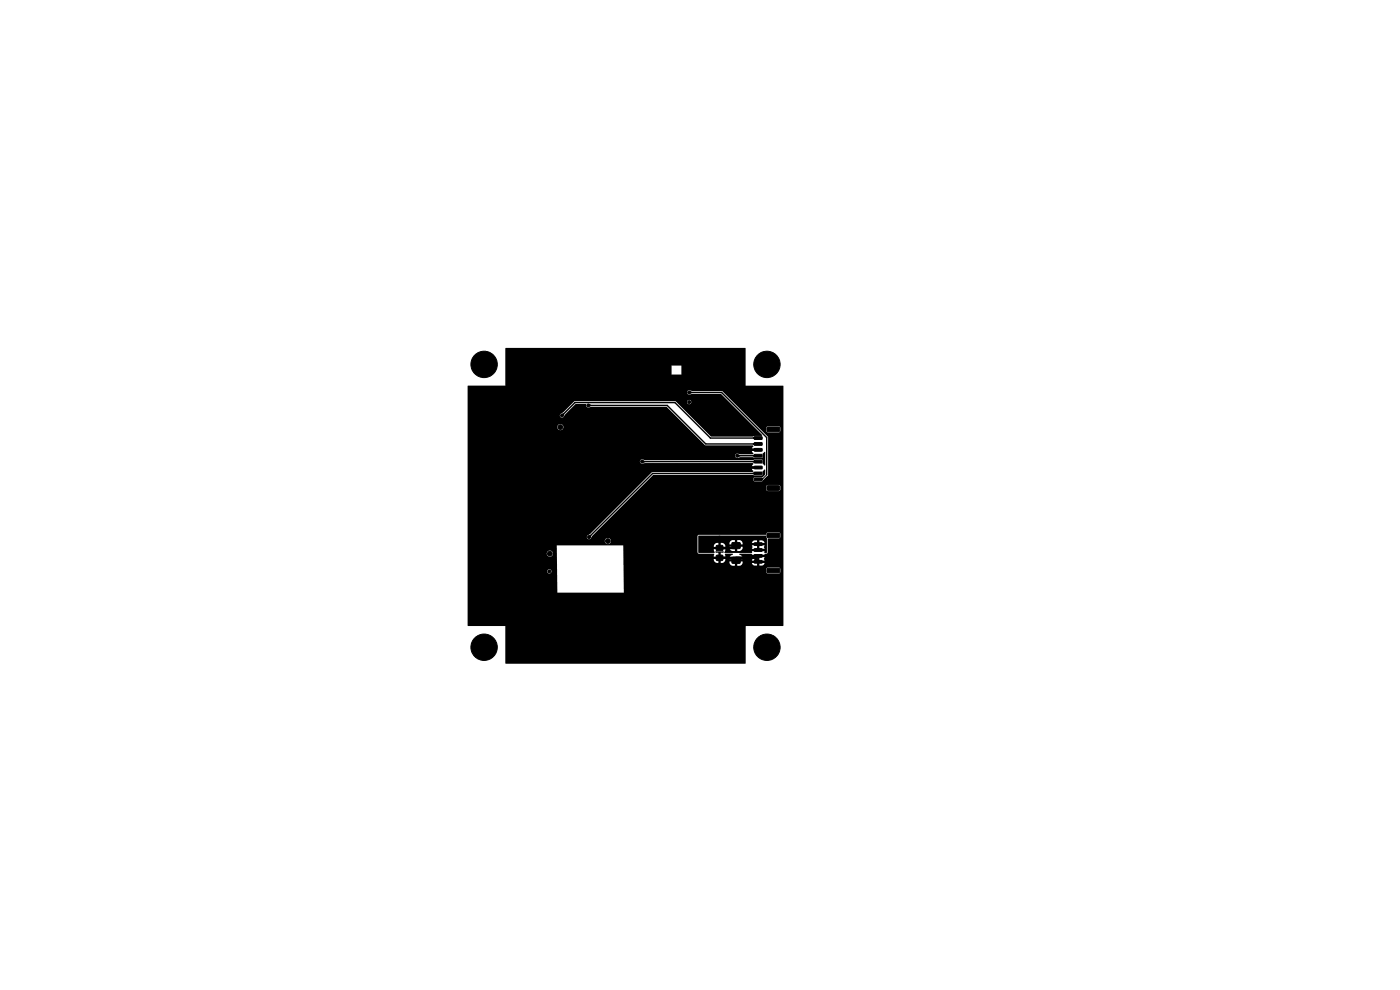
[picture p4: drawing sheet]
<svg xmlns="http://www.w3.org/2000/svg" width="297mm" height="210mm" viewBox="0 0 297 210" stroke-linecap="round" stroke-linejoin="round" font-family="sans-serif">
<g fill="#000" stroke="#000" stroke-width=".21">
<path d="M160 92.7l1.6-.1 .1 .5-1.6 .1zM160 93.9h1.6l.1 .5-1.6 .1zM160 95.2l1.6-.1 .1 .5-1.6 .1zM160 96.4h1.6l.1 .5-1.6 .1zM160 97.7l1.6-.1 .1 .5-1.6 .1zM160 98.9h1.6l.1 .5-1.6 .1zM162.8 90.6h2.4l.2 .2v.6l-.3 .2h-2.2l-.2-.3zM152 115.7h1.3v1.1h-1.3zM152 117.8h1.3v1h-1.3zM155.3 115.1h1.7v1.2h-1.7zM155.3 118.3h1.7v1.1h-1.7zM160 100.2l1.6-.1 .1 .5-1.6 .1z"/>
<path d="M160 101.4h1.6l.1 .5-1.6 .1zM160 115.2l1.6-.1 .1 .5-1.6 .1zM160 116.4h1.6l.1 .5-1.6 .1zM160 117.7l1.6-.1 .1 .5-1.6 .1zM160 118.9h1.6l.1 .5-1.6 .1zM162.8 103.1l2.4-.1 .2 .3v.6l-.3 .1h-2.2l-.2-.2zM162.8 113.1h2.4l.2 .2v.6l-.2 .2h-2.3l-.2-.3zM162.8 120.6l2.4-.1 .2 .3v.6l-.2 .1h-2.3l-.2-.2z"/>
<circle cx="102.7" cy="77.3" r="2.8"/>
<circle cx="108.7" cy="75.1" r=".3"/>
<circle cx="110.6" cy="77.4" r=".3"/>
<circle cx="112.9" cy="75.1" r=".3"/>
<circle cx="115.6" cy="77.4" r=".3"/>
<circle cx="117.6" cy="75.1" r=".3"/>
<circle cx="120.6" cy="77.4" r=".3"/>
<circle cx="123.4" cy="74.8" r=".3"/>
<circle cx="124.9" cy="77.4" r=".5"/>
<circle cx="127.5" cy="74.9" r=".3"/>
<circle cx="132.3" cy="74.8" r=".3"/>
<circle cx="136.2" cy="74.8" r=".3"/>
<circle cx="137" cy="79.6" r=".3"/>
<circle cx="137" cy="77.4" r=".3"/>
<circle cx="139.7" cy="74.9" r=".3"/>
<circle cx="143" cy="74.9" r=".3"/>
<circle cx="143.5" cy="77" r=".3"/>
<circle cx="146.1" cy="75" r=".3"/>
<circle cx="146.1" cy="79.9" r=".3"/>
<circle cx="146.1" cy="77" r=".3"/>
<circle cx="150.2" cy="76.7" r=".3"/>
<circle cx="153.5" cy="76.7" r=".3"/>
<circle cx="155.9" cy="76.6" r=".3"/>
<circle cx="156.3" cy="79.9" r=".3"/>
<circle cx="162.7" cy="77.3" r="2.8"/>
<circle cx="103.3" cy="83.7" r=".3"/>
<circle cx="103.4" cy="88.9" r=".3"/>
<circle cx="103.5" cy="93.8" r=".3"/>
<circle cx="103.5" cy="98.8" r=".3"/>
<circle cx="108.3" cy="83.7" r=".3"/>
<circle cx="108.4" cy="88.9" r=".3"/>
<circle cx="108.5" cy="98.8" r=".3"/>
<circle cx="108.5" cy="93.8" r=".3"/>
<circle cx="113.3" cy="83.7" r=".3"/>
<circle cx="113.4" cy="88.9" r=".3"/>
<circle cx="113.5" cy="93.8" r=".3"/>
<circle cx="113.5" cy="98.8" r=".3"/>
<circle cx="114" cy="80.5" r=".3"/>
<circle cx="117.5" cy="86" r=".3"/>
<circle cx="118.5" cy="98.8" r=".3"/>
<circle cx="118.9" cy="93.3" r=".5"/>
<circle cx="118.9" cy="90.6" r=".5"/>
<circle cx="119.2" cy="88.1" r=".3"/>
<circle cx="119.6" cy="82.7" r=".3"/>
<circle cx="123.5" cy="98.8" r=".3"/>
<circle cx="124.2" cy="81" r=".3"/>
<circle cx="124.8" cy="86" r=".3"/>
<circle cx="128.5" cy="93.8" r=".3"/>
<circle cx="128.5" cy="98.8" r=".3"/>
<circle cx="133.5" cy="93.8" r=".3"/>
<circle cx="136.2" cy="97.9" r=".3"/>
<circle cx="138.5" cy="98.8" r=".3"/>
<circle cx="138.5" cy="93.8" r=".3"/>
<circle cx="143.5" cy="81.7" r=".3"/>
<circle cx="143.5" cy="98.8" r=".3"/>
<circle cx="143.5" cy="93.8" r=".3"/>
<circle cx="143.5" cy="80" r=".3"/>
<circle cx="146.1" cy="81.7" r=".3"/>
<circle cx="146.2" cy="83.3" r=".3"/>
<circle cx="146.2" cy="85.3" r=".3"/>
<circle cx="147.9" cy="94.3" r=".3"/>
<circle cx="148.5" cy="98.8" r=".3"/>
<circle cx="150.1" cy="80.1" r=".3"/>
<circle cx="153.4" cy="80.2" r=".3"/>
<circle cx="156.4" cy="96.7" r=".3"/>
<circle cx="157.8" cy="99.2" r=".3"/>
<circle cx="157.9" cy="95.4" r=".3"/>
<circle cx="158.7" cy="83.4" r=".3"/>
<circle cx="159.5" cy="87.3" r=".3"/>
<circle cx="163.7" cy="83.4" r=".3"/>
<circle cx="164.5" cy="87.3" r=".3"/>
<circle cx="103.5" cy="118.8" r=".3"/>
<circle cx="103.5" cy="103.8" r=".3"/>
<circle cx="103.5" cy="113.8" r=".3"/>
<circle cx="103.5" cy="108.8" r=".3"/>
<circle cx="108.5" cy="118.8" r=".3"/>
<circle cx="108.5" cy="103.8" r=".3"/>
<circle cx="108.5" cy="113.8" r=".3"/>
<circle cx="108.5" cy="108.8" r=".3"/>
<circle cx="113.5" cy="103.8" r=".3"/>
<circle cx="113.5" cy="108.8" r=".3"/>
<circle cx="113.5" cy="113.8" r=".3"/>
<circle cx="113.5" cy="118.8" r=".3"/>
<circle cx="116.6" cy="117.4" r=".5"/>
<circle cx="118.5" cy="103.8" r=".3"/>
<circle cx="118.5" cy="108.8" r=".3"/>
<circle cx="118.5" cy="113.8" r=".3"/>
<circle cx="123.5" cy="103.8" r=".3"/>
<circle cx="124.9" cy="113.9" r=".3"/>
<circle cx="127.4" cy="102.4" r=".3"/>
<circle cx="129" cy="114.8" r=".5"/>
<circle cx="133.3" cy="117.3" r=".5"/>
<circle cx="133.5" cy="108.8" r=".3"/>
<circle cx="133.5" cy="103.8" r=".3"/>
<circle cx="134.2" cy="113.4" r=".3"/>
<circle cx="138.5" cy="118.8" r=".3"/>
<circle cx="138.5" cy="103.8" r=".3"/>
<circle cx="138.5" cy="108.8" r=".3"/>
<circle cx="138.5" cy="113.8" r=".3"/>
<circle cx="143.5" cy="108.8" r=".3"/>
<circle cx="143.5" cy="103.8" r=".3"/>
<circle cx="143.5" cy="113.8" r=".3"/>
<circle cx="143.5" cy="118.8" r=".3"/>
<circle cx="148.5" cy="103.8" r=".3"/>
<circle cx="148.5" cy="108.8" r=".3"/>
<circle cx="150.2" cy="118.4" r=".5"/>
<circle cx="150.6" cy="116.2" r=".5"/>
<circle cx="152.7" cy="114.2" r=".5"/>
<circle cx="153.7" cy="108.8" r=".3"/>
<circle cx="153.8" cy="103.8" r=".3"/>
<circle cx="158.5" cy="103.7" r=".3"/>
<circle cx="158.9" cy="108.8" r=".3"/>
<circle cx="163.4" cy="107" r=".3"/>
<circle cx="163.4" cy="110.7" r=".3"/>
<circle cx="102.7" cy="137.3" r="2.8"/>
<circle cx="103.5" cy="128.8" r=".3"/>
<circle cx="103.5" cy="123.8" r=".3"/>
<circle cx="108.5" cy="128.8" r=".3"/>
<circle cx="108.5" cy="133.8" r=".3"/>
<circle cx="108.5" cy="138.8" r=".3"/>
<circle cx="108.5" cy="123.8" r=".3"/>
<circle cx="113.5" cy="128.8" r=".3"/>
<circle cx="113.5" cy="133.8" r=".3"/>
<circle cx="113.5" cy="138.8" r=".3"/>
<circle cx="113.5" cy="123.8" r=".3"/>
<circle cx="116.5" cy="121.2" r=".3"/>
<circle cx="117.5" cy="120.2" r=".5"/>
<circle cx="118.5" cy="133.8" r=".3"/>
<circle cx="118.5" cy="128.8" r=".3"/>
<circle cx="118.5" cy="138.8" r=".3"/>
<circle cx="123.5" cy="138.8" r=".3"/>
<circle cx="123.5" cy="128.8" r=".3"/>
<circle cx="123.5" cy="133.8" r=".3"/>
<circle cx="128.4" cy="126.7" r=".5"/>
<circle cx="128.5" cy="128.8" r=".3"/>
<circle cx="128.5" cy="133.8" r=".3"/>
<circle cx="128.5" cy="138.8" r=".3"/>
<circle cx="133.5" cy="138.8" r=".3"/>
<circle cx="133.5" cy="128.8" r=".3"/>
<circle cx="133.5" cy="133.8" r=".3"/>
<circle cx="133.5" cy="123.8" r=".3"/>
<circle cx="138.5" cy="138.8" r=".3"/>
<circle cx="138.5" cy="128.8" r=".3"/>
<circle cx="138.5" cy="133.8" r=".3"/>
<circle cx="138.5" cy="123.8" r=".3"/>
<circle cx="143.5" cy="138.8" r=".3"/>
<circle cx="143.5" cy="133.8" r=".3"/>
<circle cx="143.5" cy="128.8" r=".3"/>
<circle cx="143.5" cy="123.8" r=".3"/>
<circle cx="148.5" cy="128.8" r=".3"/>
<circle cx="148.5" cy="133.8" r=".3"/>
<circle cx="148.5" cy="138.8" r=".3"/>
<circle cx="148.5" cy="123.8" r=".3"/>
<circle cx="152.7" cy="120.4" r=".5"/>
<circle cx="154.6" cy="134.5" r=".3"/>
<circle cx="155" cy="128.5" r=".3"/>
<circle cx="155.1" cy="123.4" r=".3"/>
<circle cx="155.6" cy="138.4" r=".3"/>
<circle cx="158.2" cy="121.8" r=".3"/>
<circle cx="159.1" cy="125.2" r=".3"/>
<circle cx="162.4" cy="129.7" r=".3"/>
<circle cx="162.7" cy="137.3" r="2.8"/>
<circle cx="163.3" cy="125.3" r=".3"/>
</g>
<path d="M157.8 99.2h3.1M157.9 95.4h2.9M150.6 116.2h.1M152.7 116.3h3.5M160 118.3l.9 .9M160.9 117.9l-.5 .4h-7.7" fill="none" stroke="#000" stroke-width=".5"/>
<path d="M119.2 88.2l2.8-2.8h21.2l7.5 7.5h10.2M124.8 86h16.7l8.2 8.2h11.2M136.2 97.9h24.7M146.2 83.3h6.9l9.5 9.5v7.9M156.8 96.7h4.1M157.8 99.2h.1M160.8 95.4h.1M160.9 100.4h-22.4l-13.6 13.5" fill="none" stroke="#000" stroke-width=".3"/>
<path d="M136.2 97.9h.1M156.4 96.7h.4M156.8 96.7h.1M162.6 100.7l-.9 1h-.8" fill="none" stroke="#000" stroke-width=".21"/>
<g fill="#000">
<path d="M99.2 81.9l8-.1v-2.3h37.4v-1.9h-2.1v1.9h-35.3v-5.6l.1-.1h50.8l.1 .1v7.9l8 .1v50.8l-.1 .1h-7.9l-.1 8h-50.8l-.1-8-8-.1v-11.5h16.9v.1a.45 .45 0 0 0 .7 .3 .45 .45 0 0 0 0-.8 .45 .45 0 0 0-.7 .4h-16.9v-3.7h16.8v.1a.65 .65 0 0 0 1.1 .3 .65 .65 0 0 0-.2-1.1 .65 .65 0 0 0-.9 .7h-16.8v-1.8h18.9l.1 10h14.1v-5h30.3v.7l.2 .3h2.4l.3-.3v-.8l-.3-.2h-2.3l-.3 .3h-30.3v-2l19.1 .1a1.06 1.06 0 0 0 1.5 .6l1.9-.1 .1 .4 .6 .3h1.5l.3-.1 .2-.5h2l.1 .3 .4 .3h1.7l.4-.3 .1-.3h-1.1v.6h-.5v-.6h-3.1l.1-.3h-1.2v.9h-.5v-.9h-1.1v.2h-1.3l.3-.3 .1-.4h-1v.8h-.5v-.8h-1v.1h-19.1l-.1-3h-33v-.9h29.1a.65 .65 0 0 0 1 .5 .65 .65 0 0 0 0-1.1 .65 .65 0 0 0-1 .5v.1h-29.1v-24.1h19a.65 .65 0 0 0 1 .5 .65 .65 0 0 0 0-1.2 .65 .65 0 0 0-1 .5v.2h-19v-2.6h19.6a.45 .45 0 0 0 .3 .5 .45 .45 0 0 0 .5-.2l.3-.5 2.2-2.2h2.1l.2 .2a.45 .45 0 0 0 .5 .5l.5-.1h16l8.2 8.2h10l.2 .2-.3 .5h1.3v.5h-1.3l.3 .5-.1 .2h-2.6l-.6-.2a.45 .45 0 0 0-.6 .5 .45 .45 0 0 0 .6 .4l.6-.1h2.5l.5 .1h1.5l.2-.2v-.7l.4-.4 .1 2.8-.2 .1-.3-.3v-.7l-.2-.2h-1.5l-.5 .1h-22.7l-.5-.1a.45 .45 0 0 0-.7 .4 .45 .45 0 0 0 .6 .4l.5-.1h22.8l.2 .2-.3 .5h1.2l.2 .4-.2 .1h-1.2l.3 .5-.2 .2h-21.3l-13.1 13.2-.5 .2a.46 .46 0 0 0 0 .8 .46 .46 0 0 0 .7-.2l.2-.4h22.4v3.5l.1 .2h3.3l.1 .2-.1 .5h1v-.9l-.5 .1-.1-.4h1.6l.1 .3h-.6v.9h1l-.1-.5 .1-.1h1.5v.2a.77 .77 0 0 0-.6 .9h2.8l-.1-.4h2l.2 .3-.2 .4h2.7l-.2-.3 .2-.4h-1.1v.7h-.5v-.7h-3.1l-.7-.7h2.6l.1 .2h2.7v-.2l.5-.1 .2-.2v-2.9l2.4-.1 .2-.2v-.8l-.3-.3h-2.3l-.3 .2-.2 .4h-14.1l-.3 .2h-22.4l10.5-10.5h26.4l.1 .7 .2 .3h2.4l.3-.2v-.9l-.3-.2h-2.3l-.4 .3h-26.4l2.5-2.5h21l.5 .2h1.5l.2-.3v-.6l.5-.4v1.1l-.5 .5-1.8 .1-.1 .6 .2 .2h1.6l1.2-1.3 .1-8-2-2h1.5l.1 .7 .2 .2h2.4l.3-.2v-.9l-.3-.2h-2.3l-.4 .4h-1.5l-7.8-7.8-6.4-.1-.5-.1a.45 .45 0 0 0-.6 .5 .45 .45 0 0 0 .6 .4l.5-.1h6.2l8.7 8.8-2.1 .2h-8.8l-7.4-7.4h2.3v.1a.45 .45 0 0 0 .7 .4 .45 .45 0 0 0 0-.8 .45 .45 0 0 0-.7 .3h-2.3l-.2-.1h-21.3l-3.1 3h-19.6zM119.1 87.9l.4-.3 .2 .2-.2 .5zM124.9 85.7l.5 .2v.2l-.5 .2zM136.3 97.6l.5 .2v.3l-.5 .1zM146.3 83l.5 .1v.3l-.5 .1zM156.5 96.4l.5 .1v.3l-.5 .2zM157.8 98.9h.6v.5l-.6 .1zM157.9 95.1h.6v.5l-.6 .1zM159.7 96.5l.4-.1 .7 .3-.7 .3-.4-.2zM159.7 92.8l.4-.2 .7 .3-.7 .3-.4-.1zM159.7 97.8l.4-.2 .7 .3-.7 .3-.4-.1zM159.7 94l.4-.1 .7 .3-.7 .3-.4-.2z"/>
<path d="M124.8 113.7l.5-.3 .2 .2-.3 .5zM159.7 100.3l.4-.2 .7 .3-.7 .3-.4-.1zM160.9 101.7l.7-.3 .4 .1-.3 .3zM148.1 113.7l14.3-.1 .3 .6v3l-.1 .1h-.4v-.4h-2.7l.1 .3-.1 .1h-5.7l-.1-.1 .2-.7h-2.5l.2 .6-.1 .2h-3.2l-.2-.1v-1h6.7a.85 .85 0 0 0 1.1 .7h.5a.85 .85 0 0 0 1.2-.9h-1.2v.9h-.5v-.9h-1.1v.2h-6.7v-.3l5.8 .1-.1-.3h5.7l.2 .3-.2 .4h2.7l-.2-.3 .2-.4h-1.1v.7h-.5v-.7h-6.8l-.3-.4h1.3v.2h2.8l-.1-.3h4.7l-.1-.3-.4-.3h-.6v.6h-.5v-.6l-.7 .1-.4 .5h-2l-.4-.6h-.7v.9h-.5v-.9a.85 .85 0 0 0-1.1 .7l-1.9-.1v.8h-.5v-.8a.79 .79 0 0 0-1 .7h-3.3z"/>
</g>
</svg>
